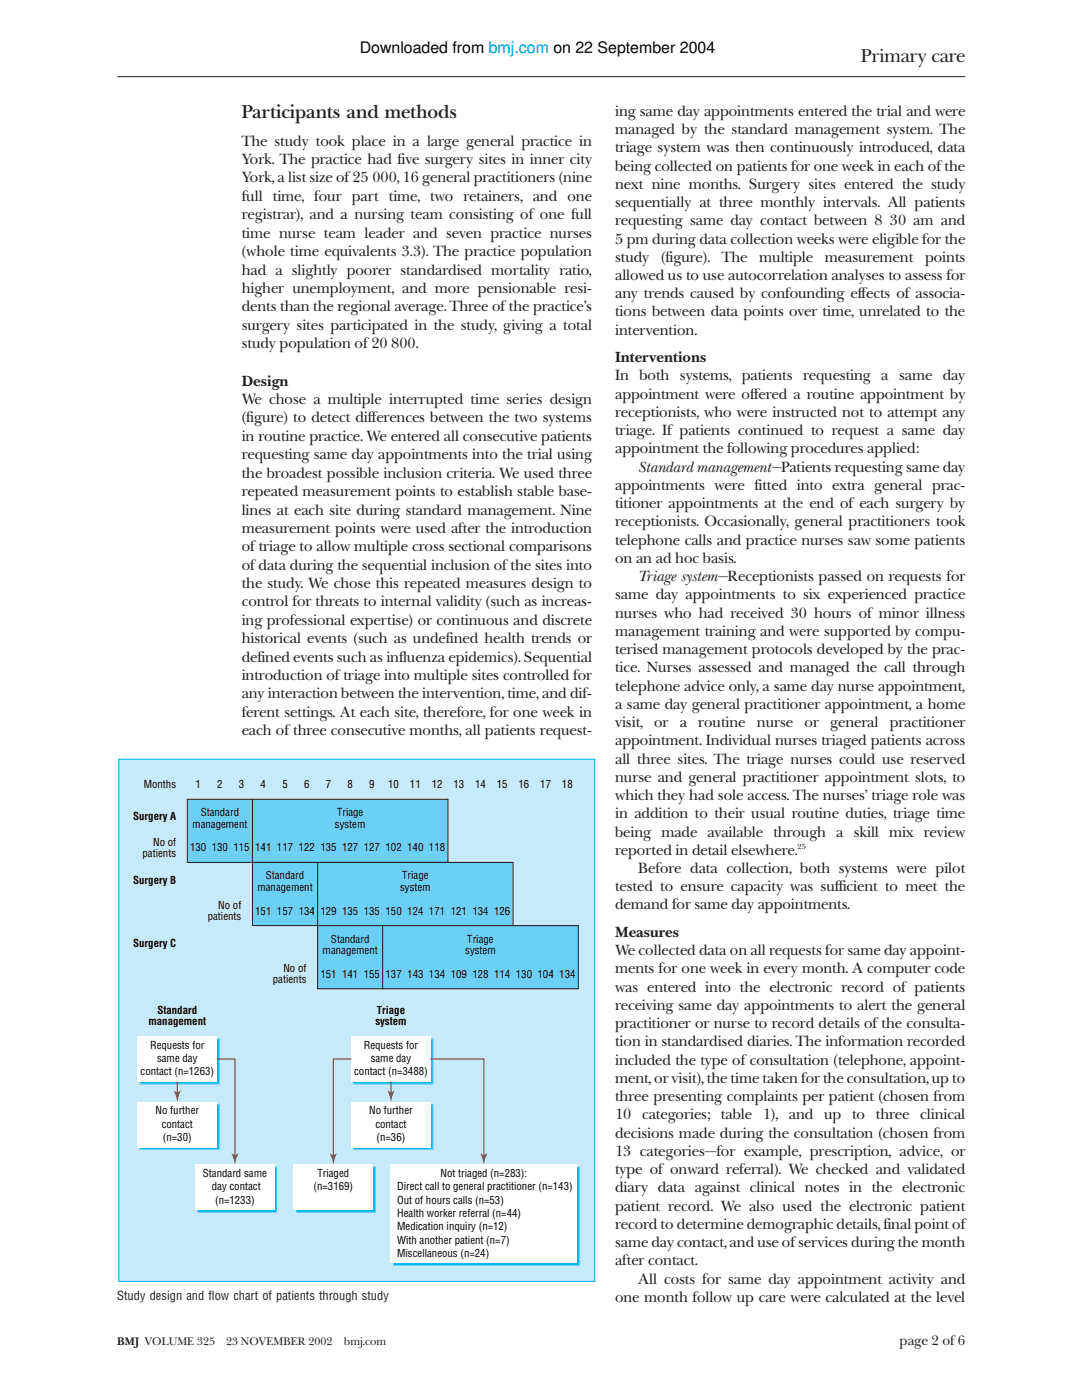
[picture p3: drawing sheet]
<svg xmlns="http://www.w3.org/2000/svg" width="216mm" height="279mm" viewBox="0 0 216 279" stroke-linecap="round" stroke-linejoin="round" font-family="sans-serif">
<defs><g id="words">
<g font-size="3.6" fill="#231f20">
<text x="171.8" y="12.3">Primary care</text>
<text x="48.2" y="23.6">Participants and methods</text>
</g>
<text font-size="3.2" x="71.8" y="10.6">Downloaded from bmj.com on 22 September 2004</text>
<g font-size="2.9" fill="#231f20">
<text x="122.7" y="23.1">ing same day appointments entered the trial and were</text>
<text x="48.2" y="29.1">The study took place in a large general practice in</text>
<text x="122.7" y="26.7">managed by the standard management system. The</text>
<text x="48.2" y="32.7">York. The practice had five surgery sites in inner city</text>
<text x="122.7" y="30.4">triage system was then continuously introduced, data</text>
<text x="122.7" y="34">being collected on patients for one week in each ofthe</text>
<text x="48.2" y="36.4">York, a list size of25 000, 16 general practitioners (nine</text>
<text x="48.2" y="40.1">full</text>
<text x="54.4" y="40.1">time, four part time, two</text>
<text x="92.5" y="40.1">retainers, and</text>
<text x="113.2" y="40.1">one</text>
<text x="122.7" y="37.7">next nine months. Surgery sites entered the study</text>
<text x="122.7" y="41.3">sequentially at three monthly intervals. All patients</text>
<text x="48.2" y="43.8">registrar), and a nursing team consisting of one full</text>
<text x="48.2" y="47.4">time nurse team leader and seven practice nurses</text>
<text x="122.7" y="45">requesting same day contact between 8 30 am and</text>
<text x="48.2" y="51.1">(whole time equivalents 3.3). The practice population</text>
<text x="122.7" y="48.6">5 pm during data collection weeks were eligible for the</text>
<text x="122.7" y="52.2">study</text>
<text x="131.9" y="52.2">(figure).</text>
<text x="144" y="52.2">The</text>
<text x="151.5" y="52.2">multiple</text>
<text x="164.6" y="52.2">measurement</text>
<text x="184.6" y="52.2">points</text>
<text x="48.2" y="54.8">had a slightly poorer standardised mortality ratio,</text>
<text x="48.2" y="58.5">higher unemployment, and more pensionable resi-</text>
<text x="122.7" y="55.9">allowed us to use autocorrelation analyses to assess for</text>
<text x="122.7" y="59.5">any trends caused by confounding effects of associa-</text>
<text x="48.2" y="62.1">dents than the regional average. Three ofthe practice’s</text>
<text x="48.2" y="65.8">surgery sites participated in the study, giving a total</text>
<text x="122.7" y="63.2">tions between data points over time, unrelated to the</text>
<text x="48.2" y="69.5">study population of20 800.</text>
<text x="122.7" y="66.8">intervention.</text>
<text x="48.2" y="77">Design</text>
<text x="122.7" y="72.3">Interventions</text>
<text x="122.7" y="75.9">In</text>
<text x="127.6" y="75.9">both</text>
<text x="135.7" y="75.9">systems, patients</text>
<text x="160.2" y="75.9">requesting</text>
<text x="175.9" y="75.9">a</text>
<text x="179.4" y="75.9">same</text>
<text x="188.1" y="75.9">day</text>
<text x="48.2" y="80.6">We chose a multiple interrupted time series design</text>
<text x="122.7" y="79.6">appointment were offered a routine appointment by</text>
<text x="122.7" y="83.2">receptionists, who were instructed not to attempt any</text>
<text x="48.2" y="84.3">(figure) to detect differences between the two systems</text>
<text x="48.2" y="88">in routine practice. We entered all consecutive patients</text>
<text x="122.7" y="86.8">triage. If patients continued to request a same day</text>
<text x="48.2" y="91.7">requesting same day appointments into the trial using</text>
<text x="48.2" y="95.3">the broadest possible inclusion criteria. We used three</text>
<text x="122.7" y="90.5">appointment the following procedures applied:</text>
<text x="127.4" y="94.1">Standard management—Patients requesting same day</text>
<text x="48.2" y="99">repeated measurement points to establish stable base-</text>
<text x="122.7" y="97.8">appointments were fitted into extra general prac-</text>
<text x="122.7" y="101.4">titioner appointments at the end of each surgery by</text>
<text x="48.2" y="102.7">lines at each site during standard management. Nine</text>
<text x="48.2" y="106.4">measurement points were used after the introduction</text>
<text x="122.7" y="105">receptionists. Occasionally, general practitioners took</text>
<text x="48.2" y="110">oftriage to allow multiple cross sectional comparisons</text>
<text x="48.2" y="113.7">ofdata during the sequential inclusion ofthe sites into</text>
<text x="122.7" y="108.7">telephone calls and practice nurses saw some patients</text>
<text x="122.7" y="112.3">on an ad hoc basis.</text>
<text x="48.2" y="117.4">the study. We chose this repeated measures design to</text>
<text x="122.7" y="119.6">same day appointments to six experienced practice</text>
<text x="127.4" y="116">Triage system—Receptionists passed on requests for</text>
<text x="48.2" y="121">control for threats to internal validity (such as increas-</text>
<text x="48.2" y="124.7">ing professional expertise) or continuous and discrete</text>
<text x="122.7" y="123.3">nurses who had received 30 hours of minor illness</text>
<text x="48.2" y="128.4">historical events (such as undefined health trends or</text>
<text x="122.7" y="126.9">management training and were supported by compu-</text>
<text x="122.7" y="130.5">terised management protocols developed by the prac-</text>
<text x="48.2" y="132">defined events such as influenza epidemics). Sequential</text>
<text x="48.2" y="135.7">introduction oftriage into multiple sites controlled for</text>
<text x="122.7" y="134.2">tice. Nurses assessed and managed the call through</text>
<text x="122.7" y="137.8">telephone advice only, a same day nurse appointment,</text>
<text x="48.2" y="139.4">any interaction between the intervention, time, and dif-</text>
<text x="48.2" y="143">ferent settings. At each site, therefore, for one week in</text>
<text x="122.7" y="141.5">a same day general practitioner appointment, a home</text>
<text x="48.2" y="146.7">each of three consecutive months, all patients request-</text>
<text x="122.7" y="145.1">visit,</text>
<text x="122.7" y="148.8">appointment. Individual nurses triaged patients across</text>
<text x="130.5" y="145.1">or</text>
<text x="135.6" y="145.1">a</text>
<text x="139.3" y="145.1">routine</text>
<text x="151" y="145.1">nurse</text>
<text x="160.5" y="145.1">or</text>
<text x="165.7" y="145.1">general</text>
<text x="177.5" y="145.1">practitioner</text>
<text x="122.7" y="152.4">all three sites. The triage nurses could use reserved</text>
<text x="122.7" y="156">nurse and general practitioner appointment slots, to</text>
<text x="122.7" y="159.7">which they had sole access. The nurses’ triage role was</text>
<text x="122.7" y="163.3">in addition to their usual routine duties, triage time</text>
<text x="122.7" y="167">being made</text>
<text x="141.2" y="167">available</text>
<text x="154.3" y="167">through</text>
<text x="166.9" y="167">a skill</text>
<text x="177.4" y="167">mix review</text>
<text x="122.7" y="170.6">reported in detail elsewhere.</text>
<text x="122.7" y="177.9">tested to ensure capacity was sufficient to meet the</text>
<text x="127.4" y="174.2">Before data collection, both systems were pilot</text>
<text x="122.7" y="181.5">demand for same day appointments.</text>
<text x="122.7" y="187">Measures</text>
<text x="122.7" y="190.6">We collected data on all requests for same day appoint-</text>
<text x="122.7" y="194.3">ments for one week in every month. A computer code</text>
<text x="122.7" y="197.9">was entered into the electronic record of patients</text>
<text x="122.7" y="201.5">receiving same day appointments to alert the general</text>
<text x="122.7" y="205.2">practitioner or nurse to record details of the consulta-</text>
<text x="122.7" y="208.8">tion in standardised diaries. The information recorded</text>
<text x="122.7" y="212.5">included the type of consultation (telephone, appoint-</text>
<text x="122.7" y="216.1">ment, or visit), the time taken for the consultation, up to</text>
<text x="122.7" y="219.8">three presenting complaints per patient (chosen from</text>
<text x="122.7" y="223.4">10</text>
<text x="122.7" y="227">decisions made during the consultation (chosen from</text>
<text x="128.1" y="223.4">categories;</text>
<text x="143.8" y="223.4">table</text>
<text x="152.2" y="223.4">1),</text>
<text x="157.4" y="223.4">and</text>
<text x="164.4" y="223.4">up</text>
<text x="170" y="223.4">to</text>
<text x="174.8" y="223.4">three</text>
<text x="183.6" y="223.4">clinical</text>
<text x="122.7" y="230.7">13 categories—for example, prescription, advice, or</text>
<text x="122.7" y="234.3">type of onward referral). We checked and validated</text>
<text x="122.7" y="238">diary data against clinical notes in the electronic</text>
<text x="122.7" y="241.6">patient record. We also used the electronic patient</text>
<text x="122.7" y="245.2">record to determine demographic details, final point of</text>
<text x="122.7" y="248.9">same day contact, and use ofservices during the month</text>
<text x="122.7" y="252.5">after contact.</text>
<text x="127.4" y="256.2">All costs for same day appointment activity and</text>
<text x="122.7" y="259.8">one month follow up care were calculated at the level</text>
</g>
<text font-size="2.6" fill="#231f20" x="179.5" y="268.5">page 2 of6</text>
<text font-size="2.5" fill="#231f20" x="23.4" y="259.5">Study design and flow chart of patients through study</text>
<g font-size="2.2">
<text x="28.7" y="157.3">Months</text>
<text x="39" y="157.3">1</text>
<text x="43.3" y="157.3">2</text>
<text x="47.7" y="157.3">3</text>
<text x="52" y="157.3">4</text>
<text x="56.3" y="157.3">5</text>
<text x="60.7" y="157.3">6</text>
<text x="65" y="157.3">7</text>
<text x="69.3" y="157.3">8</text>
<text x="73.7" y="157.3">9</text>
<text x="77.5" y="157.3">10</text>
<text x="81.8" y="157.3">11</text>
<text x="86.1" y="157.3">12</text>
<text x="90.5" y="157.3">13</text>
<text x="94.8" y="157.3">14</text>
<text x="99.1" y="157.3">15</text>
<text x="103.5" y="157.3">16</text>
<text x="107.8" y="157.3">17</text>
<text x="112.1" y="157.3">18</text>
<text x="26.6" y="163.7">Surgery A</text>
<text x="38.4" y="165.2">management</text>
<text x="40" y="162.9">Standard</text>
<text x="66.8" y="165.2">system</text>
<text x="67.2" y="162.9">Triage</text>
<text x="28.4" y="171.1">patients</text>
<text x="30.5" y="168.7">No of</text>
<text x="37.9" y="169.9">130</text>
<text x="42.3" y="169.9">130</text>
<text x="46.6" y="169.9">115 141</text>
<text x="55.3" y="169.9">117</text>
<text x="59.6" y="169.9">122</text>
<text x="63.9" y="169.9">135 127</text>
<text x="72.6" y="169.9">127</text>
<text x="76.9" y="169.9">102</text>
<text x="81.3" y="169.9">140 118</text>
<text x="26.6" y="176.4">Surgery B</text>
<text x="51.4" y="177.8">management</text>
<text x="53" y="175.5">Standard</text>
<text x="79.8" y="177.8">system</text>
<text x="80.2" y="175.5">Triage</text>
<text x="41.5" y="183.7">patients</text>
<text x="43.5" y="181.3">No of</text>
<text x="50.9" y="182.5">151</text>
<text x="55.3" y="182.5">157</text>
<text x="59.6" y="182.5">134 129</text>
<text x="68.3" y="182.5">135</text>
<text x="72.6" y="182.5">135</text>
<text x="76.9" y="182.5">150 124</text>
<text x="85.6" y="182.5">171</text>
<text x="89.9" y="182.5">121</text>
<text x="94.3" y="182.5">134 126</text>
<text x="26.6" y="189">Surgery C</text>
<text x="64.4" y="190.4">management</text>
<text x="66" y="188.1">Standard</text>
<text x="92.8" y="190.4">system</text>
<text x="93.2" y="188.1">Triage</text>
<text x="54.5" y="196.3">patients</text>
<text x="56.5" y="193.9">No of</text>
<text x="63.9" y="195.1">151</text>
<text x="68.3" y="195.1">141</text>
<text x="72.6" y="195.1">155 137</text>
<text x="81.3" y="195.1">143</text>
<text x="85.6" y="195.1">134</text>
<text x="89.9" y="195.1">109 128</text>
<text x="98.6" y="195.1">114</text>
<text x="102.9" y="195.1">130</text>
<text x="107.3" y="195.1">104 134</text>
<text x="31.4" y="202.3">Standard</text>
<text x="75.2" y="202.3">Triage</text>
<text x="29.6" y="204.6">management</text>
<text x="30" y="209.3">Requests for</text>
<text x="72.6" y="209.3">Requests for</text>
<text x="74.9" y="204.6">system</text>
<text x="28" y="214.6">contact (n=1263)</text>
<text x="31.3" y="212">same day</text>
<text x="70.7" y="214.6">contact (n=3488)</text>
<text x="74" y="212">same day</text>
<text x="31" y="222.4">No further</text>
<text x="32.3" y="225">contact</text>
<text x="32.5" y="227.7">(n=30)</text>
<text x="73.7" y="222.4">No further</text>
<text x="74.9" y="225">contact</text>
<text x="75.1" y="227.7">(n=36)</text>
<text x="40.5" y="234.9">Standard same</text>
<text x="42.3" y="237.6">day contact</text>
<text x="62.6" y="237.6">(n=3169)</text>
<text x="63.3" y="234.9">Triaged</text>
<text x="79.2" y="237.6">Direct call to general practitioner (n=143)</text>
<text x="87.9" y="234.9">Not triaged (n=283):</text>
<text x="42.9" y="240.2">(n=1233)</text>
<text x="79.2" y="240.2">Out of hours calls (n=53)</text>
<text x="79.2" y="242.9">Health worker referral (n=44)</text>
<text x="79.2" y="245.5">Medication inquiry (n=12)</text>
<text x="79.2" y="248.2">With another patient (n=7)</text>
<text x="79.2" y="250.8">Miscellaneous (n=24)</text>
</g>
<g font-size="2.2" fill="#231f20">
<text x="23.4" y="268.5">BMJ VOLUME 325</text>
<text x="45.1" y="268.5">23 NOVEMBER 2002</text>
<text x="68.7" y="268.5">bmj.com</text>
</g>
<text font-size="1.5" fill="#231f20" x="159.2" y="169.3">25</text>
</g></defs>
<path d="M23.7 151.5h95v104.2h-95z" fill="#c6eafa" stroke="#00aeef" stroke-width=".2"/>
<path d="M37.4 159.5h13v12.6h-13z" fill="#6bcff6"/>
<path d="M37.4 159.5h13v12.6h-13z" fill="none" stroke="#231f20" stroke-width=".2"/>
<path d="M50.4 159.5h39v12.6h-39z" fill="#6bcff6"/>
<path d="M50.4 159.5h39v12.6h-39z" fill="none" stroke="#231f20" stroke-width=".2"/>
<path d="M50.4 172.1h13v12.6h-13z" fill="#6bcff6"/>
<path d="M50.4 172.1h13v12.6h-13z" fill="none" stroke="#231f20" stroke-width=".2"/>
<path d="M63.4 172.1h39v12.6h-39z" fill="#6bcff6"/>
<path d="M63.4 172.1h39v12.6h-39z" fill="none" stroke="#231f20" stroke-width=".2"/>
<path d="M63.4 184.7h13v12.6h-13z" fill="#6bcff6"/>
<path d="M63.4 184.7h13v12.6h-13z" fill="none" stroke="#231f20" stroke-width=".2"/>
<path d="M76.4 184.7h39v12.6h-39z" fill="#6bcff6"/>
<path d="M76.4 184.7h39v12.6h-39z" fill="none" stroke="#231f20" stroke-width=".2"/>
<g fill="#01bdf2" stroke="#6bcff6" stroke-width=".2">
<path d="M27.9 207.3h15.9v9.1h-15.9z"/>
<path d="M27.9 220.4h15.9v9h-15.9z"/>
<path d="M39.4 232.9h15.8v9h-15.8z"/>
<path d="M70.6 207.3h15.8v9.1h-15.8z"/>
<path d="M70.6 220.4h15.8v9h-15.8z"/>
<path d="M78.4 232.9h37.2v19.7h-37.2z"/>
<path d="M59.1 232.9h15.8v9h-15.8z"/>
</g>
<g fill="#fff">
<path d="M27.5 206.9h15.8v9h-15.8z"/>
<path d="M27.5 219.9h15.8v9h-15.8z"/>
</g>
<path d="M35.4 215.9v2.3" fill="none" stroke="#ee1d23" stroke-width=".25"/>
<path d="M34.7 217.6l.7 .5 .7-.4-.7 2.2z" fill="#ee1d23"/>
<path d="M39 232.4h15.8v9.1h-15.8z" fill="#fff"/>
<path d="M43.3 211.4h3.6v19.4" fill="none" stroke="#ee1d23" stroke-width=".25"/>
<path d="M46.2 230.2l.7 .4 .7-.4-.7 2.2z" fill="#ee1d23"/>
<g fill="#fff">
<path d="M70.1 206.9h15.8v9h-15.8z"/>
<path d="M70.1 219.9h15.8v9h-15.8z"/>
</g>
<path d="M78 215.9v2.3" fill="none" stroke="#ee1d23" stroke-width=".25"/>
<path d="M77.3 217.6l.7 .5 .7-.4-.7 2.2z" fill="#ee1d23"/>
<path d="M78 232.4h37.1v19.7h-37.1z" fill="#fff"/>
<path d="M85.9 211.4h10.6v19.4" fill="none" stroke="#ee1d23" stroke-width=".25"/>
<path d="M95.9 230.2l.6 .4 .7-.4-.7 2.2z" fill="#ee1d23"/>
<path d="M58.6 232.4h15.8v9.1h-15.8z" fill="#fff"/>
<path d="M70.1 211.4h-3.6v19.4" fill="none" stroke="#ee1d23" stroke-width=".25"/>
<path d="M65.8 230.2l.7 .4 .7-.4-.7 2.2z" fill="#ee1d23"/>
<path d="M23.4 15.3h169.2" fill="none" stroke="#231f20" stroke-width=".2"/>
<use href="#words"/>
</svg>
